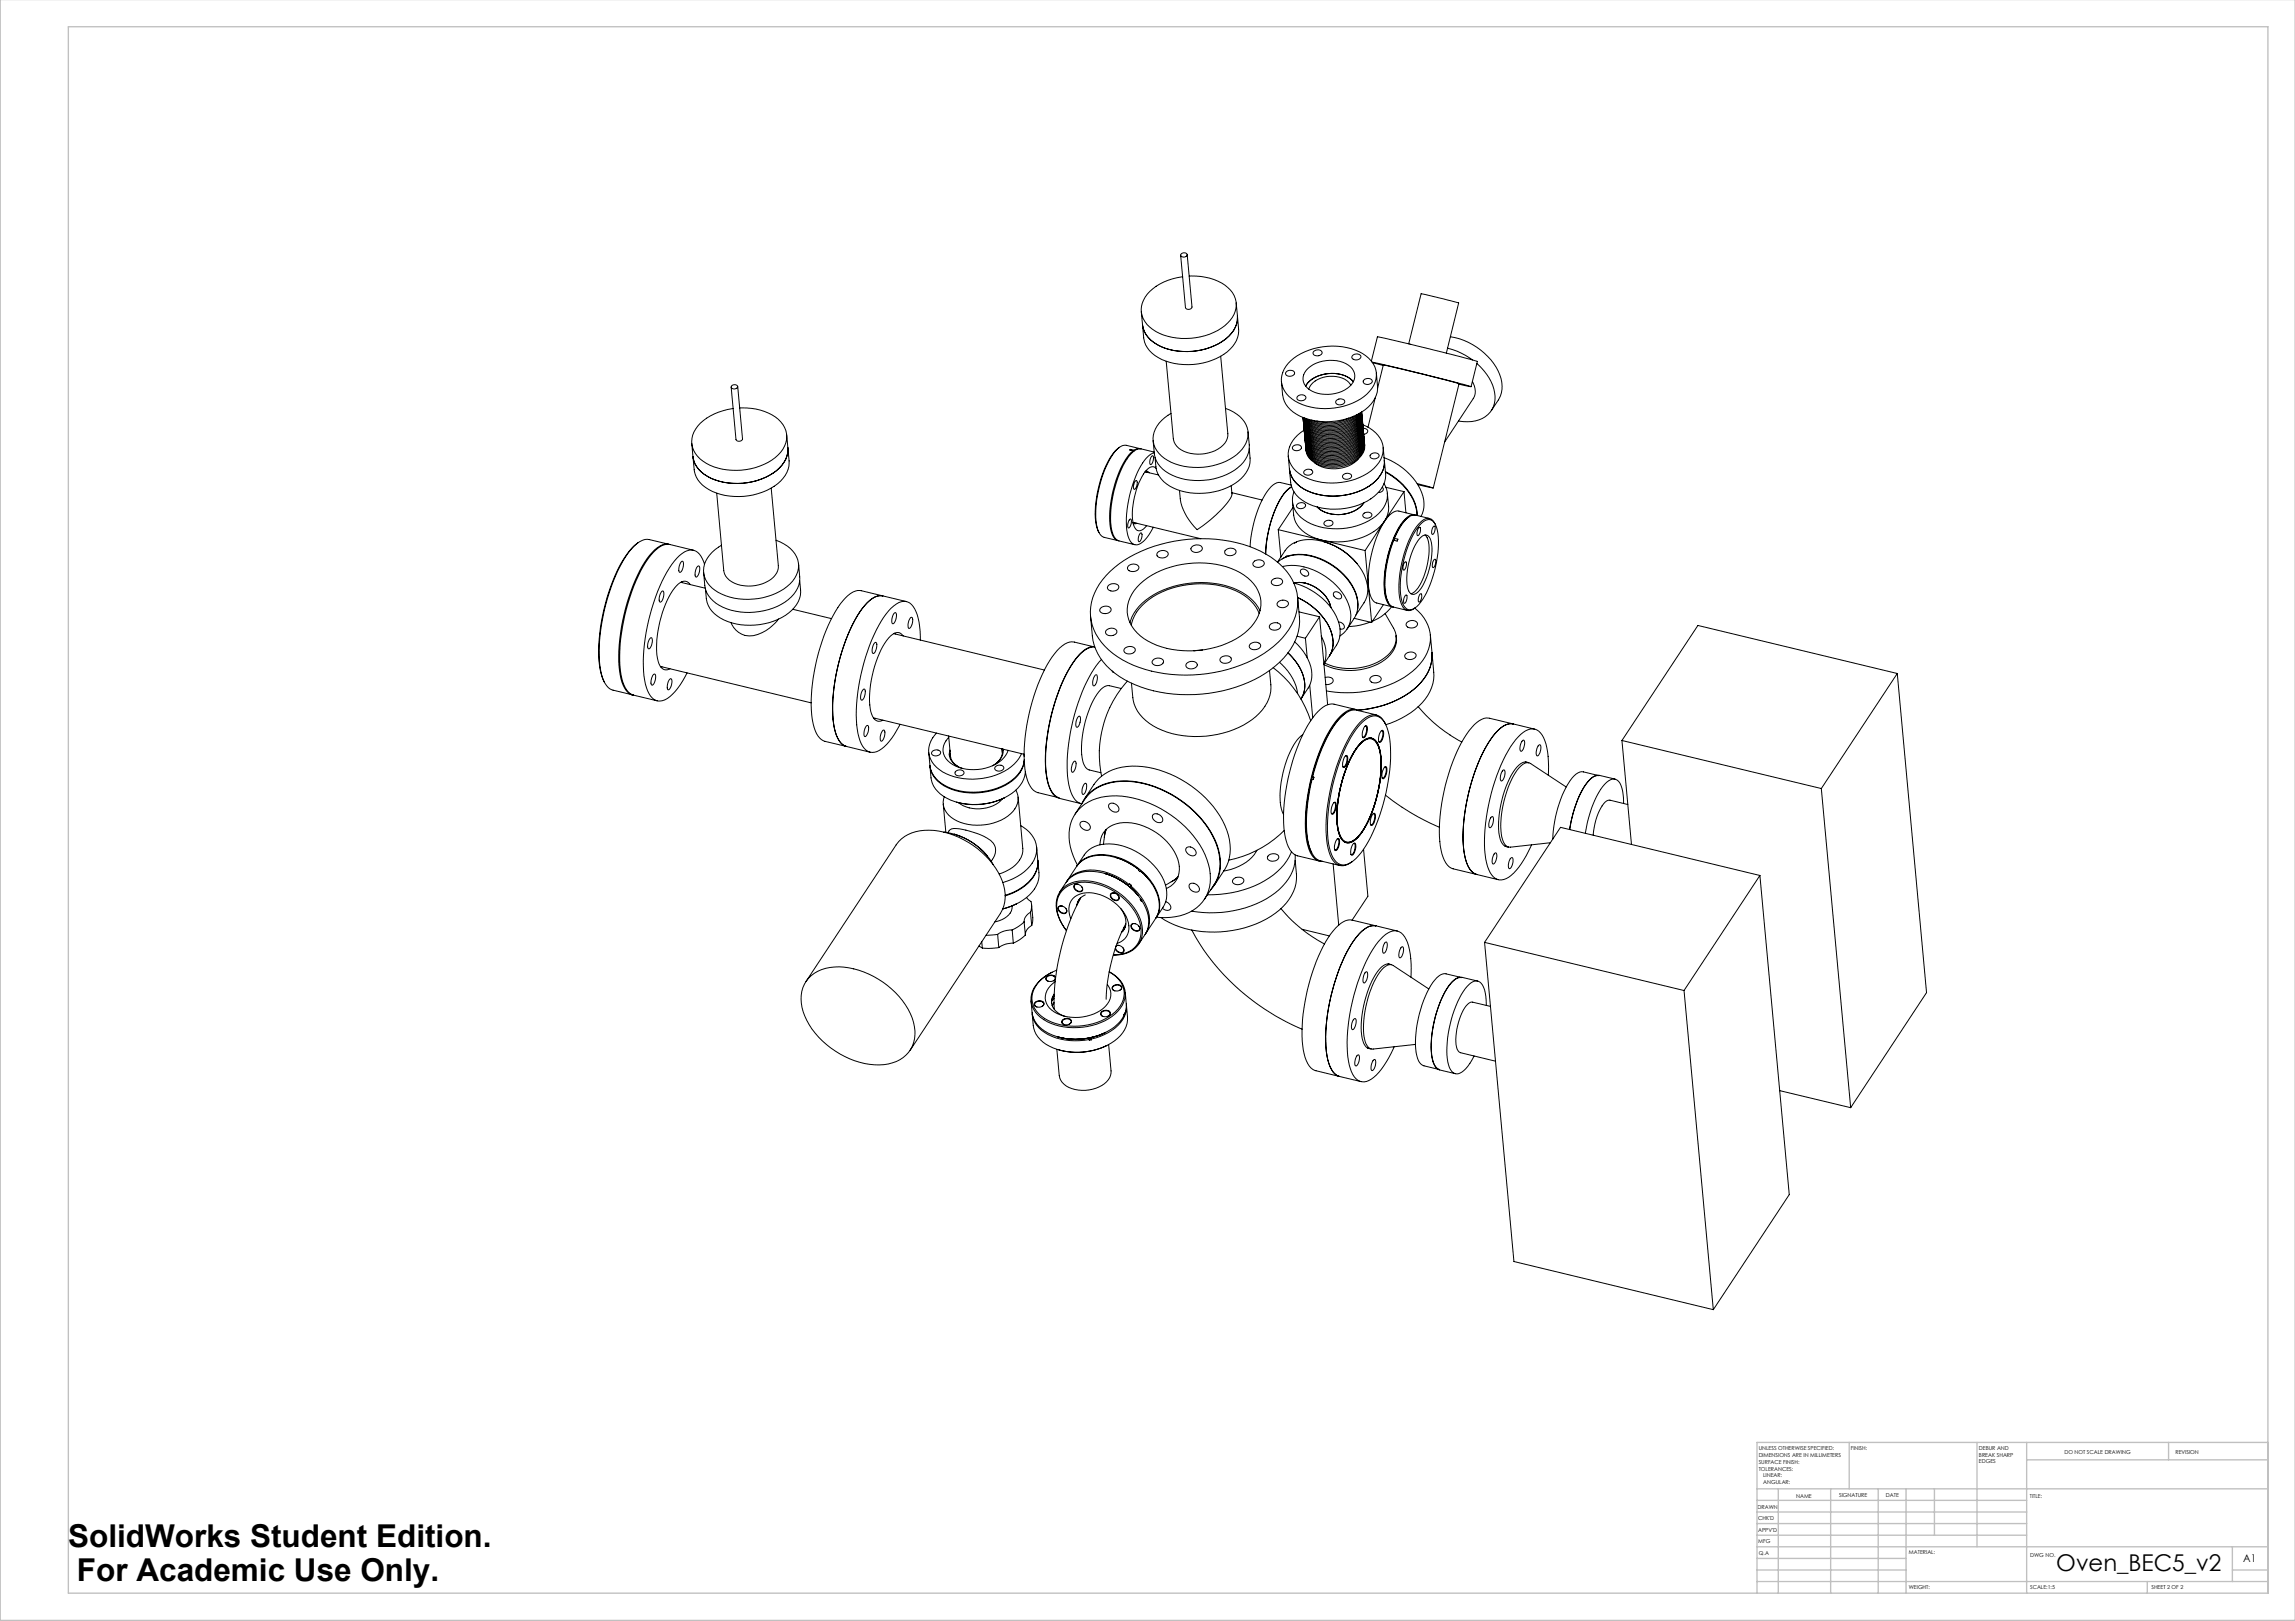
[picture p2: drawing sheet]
<svg xmlns="http://www.w3.org/2000/svg" width="841mm" height="594mm" viewBox="0 0 841 594" stroke-linecap="round" stroke-linejoin="round" font-family="sans-serif">
<defs><g id="words">
<g font-size="11.5">
<text x="25" y="566.9">SolidWorks Student Edition.</text>
<text x="28.2" y="579.5">For Academic Use Only.</text>
</g>
<text font-size="8.5" x="753.5" y="575.5">Oven_BEC5_v2</text>
<text font-size="3.9" x="822" y="572.4">A1</text>
<g font-size="2">
<text x="644.5" y="531.4">UNLESS OTHERWISE SPECIFIED:</text>
<text x="644.5" y="533.9">DIMENSIONS ARE IN MILLIMETERS</text>
<text x="678.2" y="531.4">FINISH:</text>
<text x="725.2" y="531.3">DEBUR AND</text>
<text x="725.2" y="533.8">BREAK SHARP</text>
<text x="756.5" y="532.8">DO NOT SCALE DRAWING</text>
<text x="797.2" y="533">REVISION</text>
<text x="644.5" y="536.4">SURFACE FINISH:</text>
<text x="644.5" y="538.9">TOLERANCES:</text>
<text x="725.2" y="536.3">EDGES</text>
<text x="646.1" y="541.4">LINEAR:</text>
<text x="646.1" y="543.9">ANGULAR:</text>
<text x="658.2" y="548.8">NAME</text>
<text x="673.9" y="548.7">SIGNATURE</text>
<text x="691.1" y="548.7">DATE</text>
<text x="743.8" y="549">TITLE:</text>
<text x="644.1" y="552.9">DRAWN</text>
<text x="644.3" y="557.1">CHK'D</text>
<text x="644.3" y="561.2">APPV'D</text>
<text x="644.3" y="565.6">MFG</text>
<text x="644.5" y="569.9">Q.A</text>
<text x="699.5" y="569.3">MATERIAL:</text>
<text x="744" y="570.4">DWG NO.</text>
<text x="699.5" y="582.3">WEIGHT:</text>
<text x="744" y="582.4">SCALE:1:5</text>
<text x="788.4" y="582.4">SHEET 2 OF 2</text>
</g>
</g></defs>
<g fill="none" stroke="#c0c0c0" stroke-width=".5">
<path d="M.1 0v593.8h841M25 9.8h806.1v574h-806.1zM677.7 528.6v17M724.5 528.6v38.2M742.7 528.6v55.2M742.7 534.9h88.4M794.7 528.6v6.3M831.1 528.6h-187.2v55.2M643.9 545.6h187.2M643.9 558.3h98.8M643.9 554.1h98.8M643.9 549.8h98.8"/>
<path d="M651.7 545.6v38.2M670.8 545.6v38.2M688.3 545.6v38.2M698.5 545.6v38.2M708.9 545.6v17M643.9 579.5h187.2M643.9 562.6h98.8M643.9 575.3h54.6M643.9 571.1h54.6M643.9 566.8h187.2M786.9 579.5v4.3M818.1 575.3h13"/>
<path d="M818.1 566.8v12.7"/>
</g>
<g fill="none" stroke="#000" stroke-width=".37">
<path d="M432.8 93.2a1.16 1.16 0 0 1 1.3-.6 1.16 1.16 0 0 1 .8 1.1l-1.1 .5a.85 .85 0 0 1-1-1zM435 93.3l1.8 19.2a1.31 1.31 0 0 1-1.1 .9 1.31 1.31 0 0 1-1.3-.7l-1.8-19.2M418.2 114.2l.5 4.8M435.8 101.2a18.4 18.4 0 0 1 15.9 6.1 8.4 8.4 0 0 1-1.8 11.1 23.7 23.7 0 0 1-27.6 2.3 8.5 8.5 0 0 1-.9-13.9 21.2 21.2 0 0 1 12-5.4M453 111l.5 4.8M453.5 115.8a11 11 0 0 1-6.8 10.1 24.7 24.7 0 0 1-22.7 .4 9.5 9.5 0 0 1-5.3-7.3M453.5 115.8a15.8 15.8 0 0 1 0 7.8 15.4 15.4 0 0 1-11 9 23.5 23.5 0 0 1-19.3-2.3 9.4 9.4 0 0 1-4.1-6.5l-.4-4.8M447.3 130.6l2.6 28.3a6 6 0 0 1-3.6 5.7 13.3 13.3 0 0 1-15-1l-1-1.6-.3-1.2-2.6-28.4M471.5 136.1a1.67 1.67 0 0 1 1.7-.5 1.67 1.67 0 0 1 1.2 1.4 1.87 1.87 0 0 1-3.3-.2zM473 132.2a23.8 23.8 0 0 1 27.6-1.8 8.5 8.5 0 0 1 .3 14 23.8 23.8 0 0 1-27.5 1.7 8.5 8.5 0 0 1-.4-13.9zM479.4 134.9a12.7 12.7 0 0 1 15.5-.5 4.8 4.8 0 0 1-1.2 7.9 12.8 12.8 0 0 1-14.7-.2 4.6 4.6 0 0 1 .4-7.2zM481.3 128.9a1.92 1.92 0 0 1 3.2 .3 1.87 1.87 0 0 1-1.5 1.2 1.87 1.87 0 0 1-1.8-.8z"/>
<path d="M495.6 130.3a1.86 1.86 0 0 1 3.1 .4 1.9 1.9 0 0 1-3.3 .3zM499.8 139.3a1.84 1.84 0 0 1 3.1 .5 1.89 1.89 0 0 1-3.4 .2zM502.5 132.4l2.3-9 27.3 6.5 9.3 2.6-2.3 9.2M502.8 132.7l18.6 4.3 17.7 4.7-4.5-.9M502.9 132.8l4 1.1M504.4 136.7a14.2 14.2 0 0 1-.1 8.1 16 16 0 0 1-11.4 8.8 23 23 0 0 1-19.1-2.7 9 9 0 0 1-3.8-6.2l-.4-4.8M516.2 126l4.6-18.4 7.7 1.8 6 1.6-4.5 18.4M530.4 127.6l5.1 1.8 4.1 2.5M531.5 123.4a23.6 23.6 0 0 1 18.6 15.3 9.8 9.8 0 0 1-1 7.8l-2.6 4M539.6 139.8a5.8 5.8 0 0 1 .3 6.3l-10.5 15.9M541.2 133.2a17.4 17.4 0 0 1 6.6 13.4 9.1 9.1 0 0 1-10 7.9l-3.3-.2M268.3 141.2l1.3-.2 .7 .4a1.2 1.2 0 0 1-1.1 1.1 1.2 1.2 0 0 1-1.3-.7z"/>
<path d="M270.3 141.6l1.8 19.2a1.31 1.31 0 0 1-1.1 .9 1.31 1.31 0 0 1-1.3-.7l-1.8-19.2M271 149.5a19.5 19.5 0 0 1 15.1 5.1 8.3 8.3 0 0 1-.9 12.1 23.7 23.7 0 0 1-27.6 2.3 8.5 8.5 0 0 1-1-13.9 21.5 21.5 0 0 1 12-5.4M288.3 159.3l.4 4.8M449.1 149.6a11 11 0 0 1 8.3 9.4 12.3 12.3 0 0 1-8.3 10.1 24 24 0 0 1-22.4-1.1 8.5 8.5 0 0 1-1-13.9l3.4-2.6M457.3 158.2a16.8 16.8 0 0 1 .1 7.9 15.6 15.6 0 0 1-11 8.9 22.7 22.7 0 0 1-20.4-3.1 8.6 8.6 0 0 1-3-5.6l-.4-4.8M475.6 145.2a1.73 1.73 0 0 1 2.9 .7 1.87 1.87 0 0 1-3.3-.1zM477.5 153a7.8 7.8 0 0 0 7.2 5.6 13.6 13.6 0 0 0 13.6-4.9l.4-.9 .3-1.8a6.5 6.5 0 0 1-3.9 6.3 14.6 14.6 0 0 1-15.8-.7 5.3 5.3 0 0 1-1.8-3.6zM479.2 140.3l-.8 1.2a11.8 11.8 0 0 1 13.1-4.3 8.3 8.3 0 0 1 4.4 2.7 12.3 12.3 0 0 0-15.9-.3zM489.8 146.7a1.81 1.81 0 0 1 3 .6 1.91 1.91 0 0 1-3.4 .1zM494.2 153.2a15.8 15.8 0 0 1-11.6 1.1M495 141.2a8.3 8.3 0 0 0-8.8-3.2 7.7 7.7 0 0 0-6.6 4.6M496 152.5a15.1 15.1 0 0 1-15.3 1.4"/>
<path d="M497.1 152a14.5 14.5 0 0 1-17.6 1.7M497.8 151.7a14.1 14.1 0 0 1-19 1.8M498.3 151.4a12.9 12.9 0 0 1-13.8 5.2l-2.5-.6a8 8 0 0 1-3.7-2.7M498.6 151.3a11.6 11.6 0 0 1-11.3 6 10.6 10.6 0 0 1-9.4-4.2M498.8 151.1a10 10 0 0 1-8.8 6.5 11.8 11.8 0 0 1-12.1-4l-.2-.5M498.9 151.1a8 8 0 0 1-6.2 6.3 13.4 13.4 0 0 1-14.2-2.5l-.9-1.9M499 151.2a7 7 0 0 1-5 7.1 14.2 14.2 0 0 1-14.6-1.2 5.5 5.5 0 0 1-1.9-3.9M499 151.9a6.4 6.4 0 0 1-3.8 6.3 14.6 14.6 0 0 1-15.8-.6 5.5 5.5 0 0 1-1.8-3.7M499.1 152.1a6.4 6.4 0 0 1-3.8 6.6 14.7 14.7 0 0 1-15.8-.7 5.2 5.2 0 0 1-1.9-3.9M499.1 152.9a6.6 6.6 0 0 1-3.8 6.3 14.6 14.6 0 0 1-15.8-.7 5.3 5.3 0 0 1-1.8-3.6M499.2 153.1a7 7 0 0 1-5 7.1 14.3 14.3 0 0 1-14.6-1.2 5.4 5.4 0 0 1-1.9-3.9M499.2 153.8a6.4 6.4 0 0 1-3.8 6.3 14.6 14.6 0 0 1-15.8-.6 5.5 5.5 0 0 1-1.9-3.7"/>
<path d="M499.3 154.1a6.3 6.3 0 0 1-3.9 6.5 14.6 14.6 0 0 1-15.8-.6 5.2 5.2 0 0 1-1.8-3.9M499.3 154.8a6.6 6.6 0 0 1-3.8 6.3 14.6 14.6 0 0 1-15.8-.7 5.3 5.3 0 0 1-1.9-3.6M499.4 155a7 7 0 0 1-5 7.2 14.4 14.4 0 0 1-14.7-1.3 5.5 5.5 0 0 1-1.9-3.9M499.4 155.7a6.8 6.8 0 0 1-4.9 6.9 14.3 14.3 0 0 1-14.7-1.2 5.3 5.3 0 0 1-1.9-3.7M499.4 155.6a10.2 10.2 0 0 1 7.5 9.4 12.7 12.7 0 0 1-8.7 10 23.7 23.7 0 0 1-22.3-1.6 8.5 8.5 0 0 1-.4-14l2.4-1.8M499.4 156a6.3 6.3 0 0 1-3.8 6.5 14.6 14.6 0 0 1-15.8-.6 5.2 5.2 0 0 1-1.9-3.9M499.5 156.7a6.6 6.6 0 0 1-3.8 6.3 14.6 14.6 0 0 1-15.9-.6 5.3 5.3 0 0 1-1.8-3.7M499.5 156.9a7 7 0 0 1-4.9 7.2 14.2 14.2 0 0 1-14.7-1.3 5.5 5.5 0 0 1-1.9-3.9M499.5 157h.5a1.09 1.09 0 0 1 1.2 1.1 1.09 1.09 0 0 1-1.3 1l-.2 .1M499.6 157.6a6.4 6.4 0 0 1-3.9 6.4 14.6 14.6 0 0 1-15.7-.7 5.5 5.5 0 0 1-1.9-3.7M499.6 157.9a6.9 6.9 0 0 1-4.9 7.1 14.3 14.3 0 0 1-14.7-1.2 5.2 5.2 0 0 1-1.9-3.9M499.7 158.6a6.6 6.6 0 0 1-3.9 6.3 14.6 14.6 0 0 1-15.8-.6 5.3 5.3 0 0 1-1.8-3.7"/>
<path d="M499.7 158.8a6.9 6.9 0 0 1-5 7.2 14.3 14.3 0 0 1-14.6-1.2 5.4 5.4 0 0 1-1.9-4M499.7 159.6a6.4 6.4 0 0 1-3.8 6.3 14.6 14.6 0 0 1-15.8-.7 5.5 5.5 0 0 1-1.8-3.6M499.8 159.8a6.3 6.3 0 0 1-3.8 6.6 14.6 14.6 0 0 1-15.8-.7 5.2 5.2 0 0 1-1.9-3.9M503.9 145.8l-2.6 10.8M504.8 142.2l2.1-8.4 13.6 3.1 14.2 3.7-9.5 38.2M253.5 162.5l.4 4.8M282.6 178.9l2.6 28.3a6.4 6.4 0 0 1-4.7 6.3 13 13 0 0 1-13.9-1.6l-1.1-1.5-.3-1.3-2.6-28.4M288.7 164.1a11.1 11.1 0 0 1-6.8 10.1 24.2 24.2 0 0 1-23.8-.4 9.4 9.4 0 0 1-4.2-6.5M288.7 164.1a16.8 16.8 0 0 1 .1 7.8 15.4 15.4 0 0 1-11.1 9 22.7 22.7 0 0 1-20.3-3.1 8.6 8.6 0 0 1-3-5.7l-.5-4.8M410.2 163.9a19.3 19.3 0 0 0-6.2 10 38.3 38.3 0 0 0-2.3 18.6l1 2.6M414.3 164.7l-.4 .2 1.3 .3M414.3 164.7l1.2 .3"/>
<path d="M414.3 164.7v.3M415.2 165.2a27.1 27.1 0 0 0-7.2 14 31.1 31.1 0 0 0-.5 16.4 3.5 3.5 0 0 0 2.4 2.5M415.2 165.2l.2 .2M415.5 165l.2 .2M416.1 176.2l.2-.1a2.42 2.42 0 0 1-.7 3.2 2.82 2.82 0 0 1 .5-3.1zM417.9 164.4l-5.2-1.2a5.5 5.5 0 0 0-4.9 3.4 41.7 41.7 0 0 0-6 25.6l.5 2.1a3.8 3.8 0 0 0 2.3 2.6l5.1 1.2M418 164.5a2.8 2.8 0 0 0-2.5 .5M419.6 172.9l4.9 1.2M419.7 172.9l.5 .1M419.8 172.6l.6 .1 .7 .5M420.1 172.6l.7 .6M422.1 167.1l.2-.1a2.44 2.44 0 0 1-.4 3.2h-.3a2.76 2.76 0 0 1 .5-3.1z"/>
<path d="M422.9 165.7l-5.1-1.2a5.4 5.4 0 0 0-4.1 2.7 40.8 40.8 0 0 0-6.4 26.8l.6 2a3.5 3.5 0 0 0 2.2 2.2l5.8 1.4M423 165.9a10.8 10.8 0 0 0-5.7 6.2 42.7 42.7 0 0 0-4.2 23.2l.6 2a2.92 2.92 0 0 0 2.3 2.3 2.92 2.92 0 0 0 3-1.2l2.1-2.5 1.5-2.7M423.7 171.7l-.2-.3a2.25 2.25 0 0 0-3.2 .7 27.2 27.2 0 0 0-5 20.1l.3 .7a2.11 2.11 0 0 0 1.8 1.6 2.11 2.11 0 0 0 2.2-1.1l.6-.8M451.2 178l.2 3a13.9 13.9 0 0 1-4.7 6.6l-3 2.8-5 3.7a20.1 20.1 0 0 1-6.5-14.4M457.8 164.4a10.6 10.6 0 0 1-2 9.9 23.2 23.2 0 0 1-22.8 5.6 12.7 12.7 0 0 1-9.2-7.5l-.5-4.8M472.1 167.1l.4 4.8M473.1 177.8l-3.8-1a5.3 5.3 0 0 0-4.9 3.3 42.6 42.6 0 0 0-6.3 20.2M473.3 178.4a19.1 19.1 0 0 0-6.8 10.4 46.1 46.1 0 0 0-2.7 14.1M473.3 178.5a14.7 14.7 0 0 0-5.9 8 47.1 47.1 0 0 0-3.6 16.5M474 163.4a1.67 1.67 0 0 1 1.7-.5 1.67 1.67 0 0 1 1.2 1.3 1.87 1.87 0 0 1-3.3-.1zM478.1 172.4a1.73 1.73 0 0 1 2.9 .7 1.87 1.87 0 0 1-3.3 0zM492.3 173.9a1.81 1.81 0 0 1 3 .7 1.91 1.91 0 0 1-3.4 .1z"/>
<path d="M497.9 168a12.6 12.6 0 0 1-16.2 1.5M499.9 160.5a7.6 7.6 0 0 1-6.2 7.4 13.3 13.3 0 0 1-14.2-2.5l-.9-1.6-.2-1.3M499.9 160.8a7 7 0 0 1-5 7.1 14.4 14.4 0 0 1-14.6-1.2 5.5 5.5 0 0 1-1.9-3.9M499.9 161.5a6.8 6.8 0 0 1-4.9 6.9 14.4 14.4 0 0 1-14.7-1.2 5.5 5.5 0 0 1-1.9-3.7M500 161.7a6.3 6.3 0 0 1-3.9 6.6 14.6 14.6 0 0 1-15.8-.7 5.2 5.2 0 0 1-1.8-3.9M500 162.4a6.6 6.6 0 0 1-3.8 6.4 14.6 14.6 0 0 1-15.8-.7 5.3 5.3 0 0 1-1.9-3.7M500.1 162.7a7 7 0 0 1-5 7.1 14.2 14.2 0 0 1-14.7-1.2 5.5 5.5 0 0 1-1.9-3.9M502.3 166.5a1.84 1.84 0 0 1 3.1 .5 1.89 1.89 0 0 1-3.4 .2zM506.5 178.6a1.23 1.23 0 0 1 0 1.5 1.23 1.23 0 0 1-1.4 .4M506.9 164l.4 4.8M507.1 167.7a22.3 22.3 0 0 1 14.6 15.5 9.4 9.4 0 0 1-1 6M507.2 177.2a8.4 8.4 0 0 1-1.9 10.9 23.7 23.7 0 0 1-27.5 2.3 8.2 8.2 0 0 1-3.6-10.1"/>
<path d="M507.3 168.8a11.3 11.3 0 0 1-7.2 10.3 24 24 0 0 1-23.8-.9 9 9 0 0 1-3.8-6.3M507.3 168.8a11.1 11.1 0 0 1-6.8 10.1 24.2 24.2 0 0 1-23.9-.4 9.5 9.5 0 0 1-4.1-6.6M507.3 168.8a15.5 15.5 0 0 1 .1 7.8 15.6 15.6 0 0 1-11 9 23.5 23.5 0 0 1-19.3-2.4 9.1 9.1 0 0 1-4.1-6.5l-.5-4.8M507.7 173a21.2 21.2 0 0 1 11.4 14.1l.2 1.8M507.7 172.8a21.2 21.2 0 0 1 11.6 14.4l.1 1.7M507.9 178.6l6.6 1.6M519.3 177.2l5.9 1.6-5.6-1.2M233.9 198.9a30 30 0 0 0-9.4 14.1 66.1 66.1 0 0 0-4.6 32l.6 2.7 1 2.3M245.1 199.5l-7.2-1.8a7.9 7.9 0 0 0-7 4 66.3 66.3 0 0 0-11.2 32.7 30.2 30.2 0 0 0 2 16 4.7 4.7 0 0 0 2.9 2.5l7.2 1.7M245.1 199.5a7.9 7.9 0 0 0-7 4 62.9 62.9 0 0 0-10.7 28.5 39 39 0 0 0 1 19.2 5.9 5.9 0 0 0 3.1 3.4M245.1 199.5h.1M284.4 198a11.1 11.1 0 0 1 8.3 9.3 12.2 12.2 0 0 1-8.3 10.1 24 24 0 0 1-22.4-1.1 8.5 8.5 0 0 1-1.1-13.9l3.5-2.6"/>
<path d="M414 190.3l.3-.1a2.52 2.52 0 0 1-.8 3.3 3.1 3.1 0 0 1 .5-3.2zM415.1 191.4l24.9 6M415.2 191.4l.5 .2M415.2 191.7l.5 .2 1-.1M416.3 191.7l-.8 .2M417.9 195.4l.2-.1a2.42 2.42 0 0 1-.7 3.2 2.82 2.82 0 0 1 .5-3.1zM451.4 180.5l11.1 2.7M468.4 194.1l31.8 7.6M468.4 194.1l1 10M473.8 185.9l-5.4 8.2M474.6 198.7a8.7 8.7 0 0 0-3.7 3.1l-2.8 4.2M474.6 198.7l-.2 .3a13.3 13.3 0 0 1 11.2-.4 23 23 0 0 1 15.2 14.7 9.1 9.1 0 0 1-.9 7.6l-3 4.4"/>
<path d="M474.6 198.7l.3 .1M475.4 184.7a1.78 1.78 0 0 1 3 .6 1.9 1.9 0 0 1-3.3 .1zM485.1 198.5a24.1 24.1 0 0 1 12.2 8M485.4 191.2a1.87 1.87 0 0 1 3.1 .5 1.92 1.92 0 0 1-3.4 .3zM499.6 188.3a1.91 1.91 0 0 1 3.1 .4 1.76 1.76 0 0 1-1.6 1.2 1.76 1.76 0 0 1-1.7-1.2zM499.8 184.2a12.2 12.2 0 0 1-17.1 1.6M508.4 180.7a15.4 15.4 0 0 1 .1 7.9 15.2 15.2 0 0 1-11 8.9 23.3 23.3 0 0 1-19.3-2.3 9.4 9.4 0 0 1-4.1-6.5l-.5-4.8M510.7 198a37.5 37.5 0 0 0-2.5 21.6l.4 .9a3.1 3.1 0 0 0 2 2l5.1 1.2M510.7 198a38.2 38.2 0 0 0-3.3 13.3 16.8 16.8 0 0 0 1.3 9.4M510.8 197.4l.3 .6M510.9 197.7l-.1 .3M511 197.3l1.3 .3-.3 .7-1.3-.3"/>
<path d="M511 197.3l-.2 .1M514.5 180.2l-14.3 21.5M514.5 180.2l.7 7.7M516.3 189.5a15.2 15.2 0 0 0-5.5 7.9M518.4 188.7l-5.8-1.4a5.2 5.2 0 0 0-4.8 3.1 40.8 40.8 0 0 0-5.9 26.7l.6 1.9a3.1 3.1 0 0 0 2 2l5.8 1.4M518.6 188.7h-.2a4.4 4.4 0 0 0-4.1 2.2 39.9 39.9 0 0 0-6.7 27.6l.3 1.1a3.5 3.5 0 0 0 2.6 2.8M519.9 193.5l.4-.3a2.54 2.54 0 0 1-.8 3.1l-.2-1zM520.7 191.9a3.2 3.2 0 0 1 4.5-.8 12.2 12.2 0 0 1 1.9 8.5 41.4 41.4 0 0 1-6.5 21.1l-1.4 1.6a2.89 2.89 0 0 1-3 1.1 2.89 2.89 0 0 1-2.2-2.3 32.6 32.6 0 0 1 1.4-19.2 25.7 25.7 0 0 1 5.3-10zM520.7 196.8a1.99 1.99 0 0 1 2.3-.7 1.99 1.99 0 0 1 1.3 1.9 24.8 24.8 0 0 1-4.8 19 1.99 1.99 0 0 1-2.2 .7 1.99 1.99 0 0 1-1.4-1.9 24.4 24.4 0 0 1 4.8-19zM522.2 196a7 7 0 0 1 1.5 5.9 25.2 25.2 0 0 1-5.2 14.9l-1.5 .8M523.8 190l-5.1-1.2a4.7 4.7 0 0 0-4.2 2.3l-1.5 2.1-2 4.1M525.5 192.8h.2a2.54 2.54 0 0 1-.8 3 2.81 2.81 0 0 1 .6-3z"/>
<path d="M526 192.2a3 3 0 0 0-2.5-2.3 3 3 0 0 0-3 1.5 34.2 34.2 0 0 0-7.5 18.2 20.3 20.3 0 0 0 1.1 12.9 2.77 2.77 0 0 0 4.5 .2M242.5 216.8l.5-.2a3.6 3.6 0 0 1-1 4.1 1.98 1.98 0 0 1-.2-2.5zM249.5 213.4l8.9 2.1M249.7 205.9l.4-.2a3.5 3.5 0 0 1-.9 4.1 3.2 3.2 0 0 1 .5-3.9zM249.8 213.2l.2 .3M252.9 214.2a2.62 2.62 0 0 0-4.3-.2 29.8 29.8 0 0 0-7.2 15.5 24.6 24.6 0 0 0 .5 14.6 2.46 2.46 0 0 0 3.6 1M254.1 201.6l-8.6-2.1a6.4 6.4 0 0 0-6.1 2.9 53.6 53.6 0 0 0-10.4 22.8 53.4 53.4 0 0 0-.8 24.7l.5 1.2a5.5 5.5 0 0 0 3.5 3.6l8.6 2.1M255.6 207.6l.5-.2a3.5 3.5 0 0 1-1 4.1 3.3 3.3 0 0 1 .5-3.9zM258.2 206.8a6 6 0 0 0-4.8-5.3 10.2 10.2 0 0 0-7.2 5.3 69.5 69.5 0 0 0-10.2 40.8 12.1 12.1 0 0 0 3.7 8.7 5.4 5.4 0 0 0 6.7-1.9l2.8-3.4 2.6-4.4M292.6 206.6a16.9 16.9 0 0 1 .1 7.8 16.1 16.1 0 0 1-12.7 9.4 21.9 21.9 0 0 1-18.7-3.6 8.3 8.3 0 0 1-3-5.6l-.5-4.8M293.1 212.8a10.3 10.3 0 0 1-2 9.8 23.1 23.1 0 0 1-22.8 5.7 11.5 11.5 0 0 1-9.5-8.9l-.3-3.5M406.2 214.5a2.46 2.46 0 0 1 3.8 .5 2.24 2.24 0 0 1-2 1.6 2.24 2.24 0 0 1-2.2-1.3z"/>
<path d="M406.8 209.4a50.8 50.8 0 0 1 36.4-12 41.6 41.6 0 0 1 25.7 9.2 17.8 17.8 0 0 1 2.2 25.7 43.9 43.9 0 0 1-28.8 14.6 49.2 49.2 0 0 1-32.8-6.2 20.1 20.1 0 0 1-9.9-16.6 21.1 21.1 0 0 1 7.2-14.7zM413.7 207.2a2.36 2.36 0 0 1 3.7 .8 2.4 2.4 0 0 1-4.2 .4zM417.8 213.9a34.1 34.1 0 0 1 31.7-6.2 17.4 17.4 0 0 1 12 10 12.5 12.5 0 0 1-4.2 13.2 34.1 34.1 0 0 1-31.6 6.2 16.7 16.7 0 0 1-12.4-11.3 12.6 12.6 0 0 1 4.5-11.9zM424.2 202.5a2.55 2.55 0 0 1 3.9 .2 2.23 2.23 0 0 1-3.7 1.3 1.01 1.01 0 0 1-.2-1.5zM436.8 200.3a2.44 2.44 0 0 1 3.8 .5 2.24 2.24 0 0 1-2 1.6 2.24 2.24 0 0 1-2.2-1.3zM448.9 201.8a2.43 2.43 0 0 1 4.1 .3 2.35 2.35 0 0 1-4.2 .5zM459.7 205.6a2.24 2.24 0 0 1 3.6 .9 2.36 2.36 0 0 1-4.2 .3zM466.2 212.5a2.45 2.45 0 0 1 3.8 .4 2.26 2.26 0 0 1-3.8 1.2 1 1 0 0 1 0-1.6zM468.2 206a13.1 13.1 0 0 1 12.2-2.2 23.3 23.3 0 0 1 16.8 15 9.4 9.4 0 0 1-1 7.8l-2.6 3.9M469.9 207.6a22.2 22.2 0 0 1 21 8.3 13.6 13.6 0 0 1 3.5 13.2 8.3 8.3 0 0 1-3.4 3.9M471 204.2l-1.2 .6M471 204.2h.1"/>
<path d="M471.1 203.9l.6-.2-.2 .2M471.1 203.9l-.1 .3M471.1 203.9l.2 .2M471.5 203.9a20.4 20.4 0 0 1 19.7 5.4 16.5 16.5 0 0 1 6.3 13.8M471.5 203.9l.1 .2M475.5 219a22.8 22.8 0 0 1 12.6 13.5 9.4 9.4 0 0 1-.9 7.8M475.5 218.9l.7 7.2a21.1 21.1 0 0 1-8.8 17.9 52.8 52.8 0 0 1-39.8 10.1 36 36 0 0 1-23.3-11.5 18.1 18.1 0 0 1-4-9.5l-.7-7.2M476.8 208.7a1.86 1.86 0 0 1 2 .3 1.86 1.86 0 0 1 .6 1.8 1.87 1.87 0 0 1-2 0 1.87 1.87 0 0 1-.8-1.8zM488.9 217a1.84 1.84 0 0 1 2 .3 1.84 1.84 0 0 1 .5 1.9 1.72 1.72 0 0 1-2.1-.2 1.72 1.72 0 0 1-.4-2zM500.2 201.7l2.4 26.4M514.7 206.1l.5-.3a2.54 2.54 0 0 1-.9 3.1l-.2-.5 .1-1zM514.9 218.2l.5-.2a2.54 2.54 0 0 1-.8 3.1l-.2-1.5z"/>
<path d="M520.3 217.8l.5-.2a2.54 2.54 0 0 1-.8 3l-.3-.9zM525.5 205.1l.4-.2a2.59 2.59 0 0 1-.8 3.1l-.2-1zM238.2 233.9l.5-.2a3.6 3.6 0 0 1-.9 4.1 3.1 3.1 0 0 1 .4-3.9zM285.3 226.8a14.9 14.9 0 0 1-10.7 6.2 7.4 7.4 0 0 1-6.7-4.9M290.5 223.3l14.2 3.4M317.7 221a55 55 0 0 0-11 24.7 50.7 50.7 0 0 0-.6 22.7l1 2.3a5.3 5.3 0 0 0 3.1 2.8 6.5 6.5 0 0 1-4.1-5.4 56.5 56.5 0 0 1 1.8-27.3 47.8 47.8 0 0 1 10-20 6.3 6.3 0 0 1 5.6-2.4 6.3 6.3 0 0 0-5.8 2.6zM320.4 235.8l.5-.4a3.2 3.2 0 0 1-.5 3.9l-.5 .2a3.7 3.7 0 0 1 .5-3.7zM327.5 232.2l55.2 13.3M327.6 224.9l.4-.4a3.2 3.2 0 0 1-.4 3.9l-.5 .2a3.8 3.8 0 0 1 .5-3.7zM327.9 232l.2 .3M331 233a2.73 2.73 0 0 0-4.7 .1 35 35 0 0 0-7.5 19.3 18 18 0 0 0 1.4 10.8 2.33 2.33 0 0 0 3.3 .7M332.2 220.4l-16.6-3.9a7.3 7.3 0 0 0-6.7 3.6 63.1 63.1 0 0 0-11.2 30.2 36 36 0 0 0 1.5 18.5 5.5 5.5 0 0 0 3.1 2.9l7.9 1.8"/>
<path d="M333.8 226.3l.2-.1a3.1 3.1 0 0 1-.4 3.9l-.5 .2a3.6 3.6 0 0 1 .7-4zM337.3 234.6a19.5 19.5 0 0 0-3.3-13.1 4.5 4.5 0 0 0-6.5 .5 37.1 37.1 0 0 0-9.6 16.6 64.5 64.5 0 0 0-3.5 30.2l.7 2.6a4.9 4.9 0 0 0 6.2 4 20.6 20.6 0 0 0 8.5-10M400.4 236.9l-6.7-1.6a6.7 6.7 0 0 0-6.3 3.1 59.3 59.3 0 0 0-11.2 27.5 46.2 46.2 0 0 0 .3 20.1l.5 1.1a5.2 5.2 0 0 0 3.4 3.4l6.7 1.6M401.1 236.9a8 8 0 0 0-6.3 3.8 60.6 60.6 0 0 0-10.9 27.9 43 43 0 0 0 .5 19.6l.5 1.1a5.1 5.1 0 0 0 3.3 3.3l8 1.9M401.2 237.1a8.4 8.4 0 0 0-6.9 4.3 67.5 67.5 0 0 0-11 32.8 28.9 28.9 0 0 0 2.1 15.8 4.6 4.6 0 0 0 2.8 2.4M403.3 222.9a2.48 2.48 0 0 1 3.8 .2 2.23 2.23 0 0 1-3.7 1.3 .96 .96 0 0 1-.1-1.5zM405.3 231.1a2.38 2.38 0 0 1 4 .4 2.36 2.36 0 0 1-4.2 .4zM412.3 237.5a2.42 2.42 0 0 1 3.7 .5 2.35 2.35 0 0 1-4.1 .7l-.1-.4zM440.7 238.2l-3.3 .3M458.1 236a2.49 2.49 0 0 1 3.9 .4 2.31 2.31 0 0 1-3.8 1.2 1 1 0 0 1-.1-1.6zM461.4 224.8a17.2 17.2 0 0 0-12-9.6 33.7 33.7 0 0 0-29.7 5.6 14.4 14.4 0 0 0-5.2 8.3M461.8 223.8a18 18 0 0 0-11.7-8.9 35 35 0 0 0-30.3 5.1 16.1 16.1 0 0 0-5.7 8.2"/>
<path d="M465.4 229a2.6 2.6 0 0 1 3.9 .1 2.19 2.19 0 0 1-1.4 1.8 2.19 2.19 0 0 1-2.3-.4 1.02 1.02 0 0 1-.2-1.5zM468.5 220.5a2.37 2.37 0 0 1 3.7 .6 2.35 2.35 0 0 1-1.9 1.6 2.35 2.35 0 0 1-2.3-1v-.4zM472 239.2a16 16 0 0 1 5.9 14.3l-1.2 2.6a10.7 10.7 0 0 0-.3-11.3l-1.8-2.7zM474.5 235.2a16.7 16.7 0 0 1 6.2 13.1l-.2 1.2a17.9 17.9 0 0 1-3.7 6.5M475.3 233.1l3.1 .8M476 224.2l7.6 1.8M478.4 233.9l.6 7.1M483.6 226l-5.2 7.9M483.6 226l2.9 32.2M484.2 233.1a11.6 11.6 0 0 1 .9 10.2M487.7 222.6a12.3 12.3 0 0 0-13.6-8.9 23.3 23.3 0 0 1 16.6 14.9 9.8 9.8 0 0 1-.9 7.8l-4.7 7M490.5 227.9a1.75 1.75 0 0 1 1.9 2.4l-1.3 .2"/>
<path d="M496.3 226.6l6.3 1.5M502.1 228l-3.5 1.1-4.4 .5M506.9 221.6l-4.3 6.5M507.6 224.9l3.1 5.3a7.8 7.8 0 0 1-2.3 10 22.1 22.1 0 0 1-23 2.8M509.9 222.3l-1.4 1.7a16.4 16.4 0 0 1-5.5 3.6M511.6 232.8a9.4 9.4 0 0 1-5.4 9.9 22.5 22.5 0 0 1-21.1 .8M511.6 233.1l.2 1.6M514.9 239.8a2.65 2.65 0 0 1 4 0 2.16 2.16 0 0 1-1.3 1.9 2.16 2.16 0 0 1-2.3-.4 1.03 1.03 0 0 1-.4-1.5zM515.4 228.3a2.41 2.41 0 0 1 4.1 .3 2.4 2.4 0 0 1-4.2 .5zM518.4 222.8a13.5 13.5 0 0 1 1.8 20.6 35.9 35.9 0 0 1-26.6 10.5l-7.5-.7M524.2 232.6l.6 6.6M524.8 239.2l.6 7.1a16.1 16.1 0 0 1-7 13.8l-5 3.2-5.6 2.3"/>
<path d="M231.4 254.5h-.3l.4 .1M231.4 254.5h.1M231.4 254.5l.4 .1M231.6 254.5l-.1 .1M231.8 254.6h.1M231.8 254.6l.2 .1M239.5 247.2l.4-.2a3.5 3.5 0 0 1-.9 4.1 3.3 3.3 0 0 1 .5-3.9zM242 244.2l55.3 13.4M242.6 244.4l-.3 .1M245.4 248.9l.5-.2a3.5 3.5 0 0 1-1 4.1 3.2 3.2 0 0 1 .5-3.9zM316.4 252.6l.3-.1a3.3 3.3 0 0 1-.5 3.9l-.5 .2a3.6 3.6 0 0 1 .7-4zM401.5 247.3h.2a3.5 3.5 0 0 1-.8 4h-.2a3.8 3.8 0 0 1 .8-4z"/>
<path d="M403.6 241.7a54.2 54.2 0 0 0-10.9 24.4 49 49 0 0 0-.3 24.1l.5 1.1a4.9 4.9 0 0 0 3.5 3.2M407.6 245.9l.5 .4M410.9 252.3l-4.3-1a4.3 4.3 0 0 0-4 2.2 36.9 36.9 0 0 0-5.8 25.3l.3 1a3.5 3.5 0 0 0 2 2.3l4.3 1.1M413.1 249.6a40.3 40.3 0 0 0-9.5 34.8M422.5 241.9a2.5 2.5 0 0 1 3.9 .3 2.24 2.24 0 0 1-2 1.7 2.24 2.24 0 0 1-2.2-1.2zM434.8 243.2a2.4 2.4 0 0 1 3.9 .5 2.38 2.38 0 0 1-4.1 .3zM447.5 240.9a2.38 2.38 0 0 1 3.7 .6 2.4 2.4 0 0 1-4.1 .6zM465.2 245.7a19.2 19.2 0 0 1-.3 10.4 21.5 21.5 0 0 1-12.8 11.3 35.6 35.6 0 0 1-29.5-1.4 14.2 14.2 0 0 1-7.5-10.4l-.5-5.2M466.6 244.7a40.2 40.2 0 0 1 13.7 19.4M468.9 242.7a18.7 18.7 0 0 1 6.6 11.5M480 251.1l1 11.9M485.6 248.3a1.84 1.84 0 0 1 2.9 1.5l-1.2 .9-1.5 .1"/>
<path d="M496.9 260l-8-2a6.4 6.4 0 0 0-5.9 2.7 54.4 54.4 0 0 0-11 24.5 51.3 51.3 0 0 0-.7 22.8 6.8 6.8 0 0 0 4.2 5.6l7.9 1.9M502.5 248a2.36 2.36 0 0 1 3.7 .8 2.4 2.4 0 0 1-4.2 .4zM519.7 258.9a52.4 52.4 0 0 0 16 13M695.3 246.8l-27.9 42.2M695.3 246.8l10.7 116.9-27.8 42.2M695.3 246.8l-73.1-17.6-27.8 42.1M310.2 273.5l8.7 2.2M317.4 266.2l.5-.4a3.2 3.2 0 0 1-.5 3.9l-.5 .2a3.9 3.9 0 0 1 .5-3.7zM320.1 263.1l55.1 13.3 .1 .8M320.6 263.2l-.3 .2M323.6 267.6l.2-.1a3.1 3.1 0 0 1-.9 4.1 3.6 3.6 0 0 1 .7-4zM340.3 275.7l.5 4.8a10.7 10.7 0 0 0 7.9 8.5 24.3 24.3 0 0 0 23.4-4.2 9.9 9.9 0 0 0 3.2-6.3"/>
<path d="M341.7 275.3a1.72 1.72 0 0 1 3 .7 1.87 1.87 0 0 1-3.4 0zM343.2 268.6a8.3 8.3 0 0 0 1.1 13.5 23.6 23.6 0 0 0 27.3-2.1l1.8-2.1 .9-1.8M347.6 269.7l.8 8M347.7 270.2a5.9 5.9 0 0 0 1.4 10 16.4 16.4 0 0 0 18.8-2.5l1.5-2.8M348.1 274.9a5.5 5.5 0 0 0 4.6 6.7M348.1 275.2l-.2 1.6M348.2 276.2v.5a5.3 5.3 0 0 0 2.9 4.2M348.3 277.1v.3M367.3 275.3v.3M367.3 275.9l-.1-1.5a5.1 5.1 0 0 1-2 5.2M367.5 274.5l.1 .5M367.6 274.5a6.1 6.1 0 0 1-3.9 6.1"/>
<path d="M375.3 278.9a12.4 12.4 0 0 1-8.3 9.6 23.6 23.6 0 0 1-22.2-1.3 8.9 8.9 0 0 1-4-6.5M393.4 279.3l.5-.4a3.1 3.1 0 0 1-1 4.1 3.6 3.6 0 0 1 .5-3.7zM395.2 262.6l.4-.1a3.6 3.6 0 0 1-.9 4 3.2 3.2 0 0 1 .5-3.9zM477.4 269.2a20.4 20.4 0 0 0-6.4 10.9 30.8 30.8 0 0 0-1.2 17.2l.6 1.1M493 261.4a26 26 0 0 0-8 11.1l-2.3 5.8-1.9 6.4M493 277h.2a3.1 3.1 0 0 1-1 4l-.1-.1M493.1 277l.5-.1a4 4 0 0 1-1.1 4.4l-.2-.1a4.1 4.1 0 0 1 .8-4.2zM497.6 260.2a34.1 34.1 0 0 0 24-11.2 14 14 0 0 0 3.2-9.8 15.8 15.8 0 0 1-6.6 13.3 36.9 36.9 0 0 1-20.6 7.7zM497.9 260.4a4.9 4.9 0 0 0-6 1.4 43.2 43.2 0 0 0-10.2 18.9 62.8 62.8 0 0 0-2.8 27.9l.4 1.4a6.4 6.4 0 0 0 4.8 5.6h.5M498.5 272.7l.8-.8a3.2 3.2 0 0 1 5.5 1 27.9 27.9 0 0 1 .3 16.2 39.1 39.1 0 0 1-7.5 17.6 3.6 3.6 0 0 1-5.5 1.1 13.3 13.3 0 0 1-2.1-8.9 46.6 46.6 0 0 1 7.7-25.4zM498.5 272.4l.8-.7a3.4 3.4 0 0 1 3.6-1.1 3.4 3.4 0 0 1 2.4 3 40.1 40.1 0 0 1-2 22.6 24.7 24.7 0 0 1-7.3 12 3 3 0 0 1-4.9-1.6 31.6 31.6 0 0 1 .1-18.2 38.7 38.7 0 0 1 7.3-16zM498.5 272.5l.8-.7a3.2 3.2 0 0 1 3.1-1.2 3.2 3.2 0 0 1 2.5 2.2 31.7 31.7 0 0 1-.1 18.1 33.4 33.4 0 0 1-8 16.6 3.2 3.2 0 0 1-5.6-1 31.1 31.1 0 0 1 0-18 38.2 38.2 0 0 1 7.3-16z"/>
<path d="M498.5 272.4l.8-.7a3.3 3.3 0 0 1 5.6 1 29.4 29.4 0 0 1 .3 16.3 39 39 0 0 1-7.6 17.9l-.8 .7a3.2 3.2 0 0 1-3.2 1.3 3.2 3.2 0 0 1-2.5-2.3 27 27 0 0 1-.6-14.5 42.5 42.5 0 0 1 8-19.7zM498.7 265.2l.9-.9a4.7 4.7 0 0 1 7.1-.5 19.3 19.3 0 0 1 2.9 12.2 69.6 69.6 0 0 1-9.9 35.2 11.3 11.3 0 0 1-7.2 5.8 5.5 5.5 0 0 1-5-5 50.5 50.5 0 0 1 .9-24.4 53.7 53.7 0 0 1 10.3-22.4zM500.2 266.1h.2a3.1 3.1 0 0 1-1 4l-.1-.1M500.3 266.1l.5-.1a4 4 0 0 1-1.1 4.4l-.2-.1a4.1 4.1 0 0 1 .8-4.2zM502.3 270.4l.3 .1M502.6 270.6l1 .5 1.2 1.6M504.3 262l-7.1-1.8a7 7 0 0 0-6.5 3.3 54 54 0 0 0-9.7 21.2M506.2 267.8h.2a3.1 3.1 0 0 1-1 4l-.2-.1M506.2 267.8l.5-.2a4.1 4.1 0 0 1-1 4.5l-.2-.1a4.1 4.1 0 0 1 .7-4.2zM507.7 265.3a4.5 4.5 0 0 0-7.5-2.2 32.6 32.6 0 0 0-9 13.9 68.6 68.6 0 0 0-4.8 32.4l.6 2.8a5.6 5.6 0 0 0 5.1 5l1.7-.4 1.7-1M548.5 268.1l.9-.9a6 6 0 0 1 5.1-1.9 7 7 0 0 0-6.5 3.4 60.3 60.3 0 0 0-11 27.7 44.1 44.1 0 0 0 .5 19.8l.5 1.2a5 5 0 0 0 3.2 3.1 7.3 7.3 0 0 1-4.3-6.2 61 61 0 0 1 3-29.8 46.4 46.4 0 0 1 8.6-16.4zM554.5 265.3l-8.6-2.1a7 7 0 0 0-6.6 3.4 59.7 59.7 0 0 0-11 27.8 43.4 43.4 0 0 0 .5 19.7l.5 1.1a5 5 0 0 0 3.2 3.2l16.6 4"/>
<path d="M554.5 265.3l7.9 1.9M558 271.3l.2-.1a2.68 2.68 0 0 1-.1 3.4l-.7 .7a3.5 3.5 0 0 1 .6-4zM558.9 279.2l1.3 .3M559.9 279.5l-.1-.1a3.7 3.7 0 0 0-4 1.7 37 37 0 0 0-6.3 25.3l.2 1a3.2 3.2 0 0 0 2.8 2.9M563.9 273l.5-.1a3.6 3.6 0 0 1-1.1 4.1 3.3 3.3 0 0 1 .6-4zM594.4 271.3l3.5 38.1M594.4 271.3l73 17.7M340.8 280.8a13.2 13.2 0 0 0 2 8.3 19.2 19.2 0 0 0 17.1 5.6 19.7 19.7 0 0 0 14.7-8l.9-2.3 .2-1.7M345.7 294.6l.9 10.4M350.1 282.9a1.92 1.92 0 0 1 3.2 .2 1.77 1.77 0 0 1-1.7 1.2 1.77 1.77 0 0 1-1.7-1.1zM364.8 280.9a1.74 1.74 0 0 1 3 .7 1.9 1.9 0 0 1-3.3-.1zM367.4 292.7a12.6 12.6 0 0 1-16.1 1.4"/>
<path d="M368.1 292.3a24.8 24.8 0 0 1-17.5 1.6M372.3 289.6a7.1 7.1 0 0 1-3 9.5 19 19 0 0 1-20.8 .4 6.5 6.5 0 0 1-2.5-7.5M373.1 292.1l1.7 18.8a9 9 0 0 1-6.2 8.4l-2.5 1M393.9 298.3l3.6-5.3a16.6 16.6 0 0 1 15.2-6.7 39 39 0 0 1 32.4 21.5 17 17 0 0 1-.2 16.4l-3.6 5.4M396.3 294.8a15.7 15.7 0 0 1 14.9-8.6 38.8 38.8 0 0 1 34.8 23.5 15.8 15.8 0 0 1-2.3 16.4M397.3 292.9a28.3 28.3 0 0 1 6.4-8.5 21.2 21.2 0 0 1 17-3.2 39.3 39.3 0 0 1 28.9 23.1 16.2 16.2 0 0 1-1 14.6l-3.6 5.4M397.4 287.3l.5-.3a3.5 3.5 0 0 1-1 4.1 3.1 3.1 0 0 1 .5-3.8zM406.5 294.6a2.32 2.32 0 0 1 2.5 .2 2.32 2.32 0 0 1 .9 2.3 2.36 2.36 0 0 1-2.5 0 2.36 2.36 0 0 1-1.1-2.2zM422.6 298.5a2.32 2.32 0 0 1 2.5 .2 2.32 2.32 0 0 1 .8 2.3 2.36 2.36 0 0 1-2.4 0 2.36 2.36 0 0 1-1.2-2.2zM480.8 284.7h.2M480.8 284.7l.7 .2M480.8 285.5a52.6 52.6 0 0 0-1 24.9l.5 1.2a5.6 5.6 0 0 0 3.5 3.8l7.2 1.8"/>
<path d="M480.8 285.5h-.2a52.9 52.9 0 0 0-1 24.5l1.1 2.6M481 284.7l.5 .1M481.5 284.8l-.2 .8-.5-.1M488.8 294.1h.2a3.6 3.6 0 0 1-.8 4.1l-.3-.1M488.9 294.1l.4-.1a4.1 4.1 0 0 1-1 4.4 2.82 2.82 0 0 1 0-3.6zM503.2 298.2h.2a3.2 3.2 0 0 1-1 4.1l-.2-.2M503.2 298.2l.5-.1a4.2 4.2 0 0 1-1 4.4h-.2a4.2 4.2 0 0 1 .7-4.3zM507.4 281.1h.2a3.6 3.6 0 0 1-.8 4l-.3-.1M507.5 281.1l.4-.2a4.1 4.1 0 0 1-1 4.5 3.1 3.1 0 0 1 .3-4zM507.7 291.4a85.3 85.3 0 0 0 19.8 11.8M546.5 299.4l.3-.2a2.91 2.91 0 0 1-.3 3.8l-.5 .3a3.4 3.4 0 0 1 .5-3.9zM550.8 282.3l.2-.2a2.68 2.68 0 0 1-.1 3.4l-.7 .7a3.5 3.5 0 0 1 .6-3.9z"/>
<path d="M567.4 284.1a26.8 26.8 0 0 0-2.3-14.8 4.3 4.3 0 0 0-6.9-.9 32 32 0 0 0-9 13.9 68.1 68.1 0 0 0-4.8 32.4 9.1 9.1 0 0 0 4.2 7.5 5.7 5.7 0 0 0 6.1-2.2 36 36 0 0 0 6.5-10.4M573.9 288.4l-13-8.6a2.76 2.76 0 0 0-3.5 .9 31.7 31.7 0 0 0-7.1 17.4 19.7 19.7 0 0 0 1 11.1 2.37 2.37 0 0 0 2.2 1.2l14.6-1.6M585.3 284.1l-5.1-1.2a5.2 5.2 0 0 0-4.9 3.2 42.5 42.5 0 0 0-6.3 21.4M586 284.2a4.6 4.6 0 0 0-4.2 2.4 39.1 39.1 0 0 0-6.6 17.4M591.9 285.5l-6.2-1.5a5.7 5.7 0 0 0-4.2 2.9 40.7 40.7 0 0 0-6.3 17.1M595 294.4a13.3 13.3 0 0 0-1.8-8.1 2.84 2.84 0 0 0-4.5 .4 33.2 33.2 0 0 0-7.6 18l-.1 .7M596.5 294.8l-6.8-1.6a7.1 7.1 0 0 0-4.1 5l-1.2 3.7-.6 4.2M667.4 289l10.8 116.9M345.9 304.9a17 17 0 0 0-16.5 3.4l-34.1 51.4M345.9 304.9a30.7 30.7 0 0 1 21.9 19.6 12.5 12.5 0 0 1-1.2 10.3l-33.1 50.1M346 304.9a24.2 24.2 0 0 1 17.9 11.9M347.8 304.4l-.5 .7"/>
<path d="M347.8 304.4a4.8 4.8 0 0 1 5-.5 27.8 27.8 0 0 1 10.2 4.1 5.1 5.1 0 0 1 .2 7.6M349.6 305.7a24.3 24.3 0 0 1 12.2 8M374.1 302.5a9.6 9.6 0 0 1 5.3 11.5 17 17 0 0 1-11.9 9.4M379.9 310.4a15.7 15.7 0 0 1 0 8.4 17 17 0 0 1-11.6 9.3M380.3 315.3a11.3 11.3 0 0 1-6.1 10.3l-2.9 1.6-2.9 1.1M380.3 315.4a13.5 13.5 0 0 1-.5 9.1 18.5 18.5 0 0 1-12.3 8.6M394.6 317.4a10.8 10.8 0 0 1 11-4.1 23.7 23.7 0 0 1 18.8 14.6 9.8 9.8 0 0 1-.9 8.6M394.7 317.2l2.6-3.9a10.8 10.8 0 0 1 10.9-4 23.7 23.7 0 0 1 18.8 14.6 10 10 0 0 1-.8 8.5l-2.5 3.9M394.9 317a18.7 18.7 0 0 1-1.5-17.8 15.9 15.9 0 0 1 13.8-7.5 38.8 38.8 0 0 1 34.4 21.5 16.7 16.7 0 0 1-1 17.3 18.2 18.2 0 0 1-16.8 5.6M396.1 301.3a2.31 2.31 0 0 1 2.4 .2 2.31 2.31 0 0 1 .9 2.3 2.33 2.33 0 0 1-2.5 0 2.33 2.33 0 0 1-1.1-2.2zM403.1 309.6a8.1 8.1 0 0 1 8.6-8.2 21.1 21.1 0 0 1 20.2 14.8 7.8 7.8 0 0 1-4.5 9.4M405.3 304.1l-.6 2.8"/>
<path d="M405.4 303.9l-.6 2-.4 3.4M408.8 314.2a25.4 25.4 0 0 1 8.6 4.5M417.4 318.7a20.7 20.7 0 0 0-18.4-4.6 9 9 0 0 0-4.5 3.4l-3.5 5.4M417.4 318.7l-.2 .2 .6 .5 .2-.2M417.9 319.2l3 3M417.9 319.2h.1M417.9 319.2l-.2 .2M418 319.2a17.3 17.3 0 0 1 6.8 13.4 8 8 0 0 1-1.3 4l-3.6 5.4M434.8 310.6a2.31 2.31 0 0 1 2.5 .2 2.31 2.31 0 0 1 .8 2.4 2.33 2.33 0 0 1-2.4 0 2.33 2.33 0 0 1-1.1-2.2zM460.6 311.6a16 16 0 0 1-12.2 7.6M465 313.4a2.33 2.33 0 0 1 3.6 .7 2.38 2.38 0 0 1-4.1 .5l-.1-.5zM470.6 304.3a39.7 39.7 0 0 1-20.3 10.9"/>
<path d="M473.3 312.1a24.8 24.8 0 0 1-15.5 13.3 43.2 43.2 0 0 1-15.3 2.5M474.6 315.3a26.2 26.2 0 0 1 .3 8.4 20 20 0 0 1-10.9 13.1 40.1 40.1 0 0 1-37.1 .4l-1.5-1M474.6 313.3a15.5 15.5 0 0 1-5.9 12.7 39.9 39.9 0 0 1-32 7.9M488.5 316.6l2.1 22.4M490 307.4h.2a3.4 3.4 0 0 1-.8 4.1l-.3-.1M490.1 307.4l.5-.1a4.1 4.1 0 0 1-1.1 4.4h-.2a4.2 4.2 0 0 1 .8-4.3zM493 308.7l.4 .1M496 309.1h.2a3.2 3.2 0 0 1-1 4.1l-.1-.2M496 309.1l.5-.1a4.2 4.2 0 0 1-1 4.4h-.2a4.2 4.2 0 0 1 .7-4.3zM496.3 307.8l-1.5 .8-1.4 .1M499.7 311.2l1.6 17.2-5.8 8.8M547.8 312.7l.2-.2a2.68 2.68 0 0 1-.1 3.4l-.7 .7a3.5 3.5 0 0 1 .6-3.9z"/>
<path d="M551.5 310.1l1.3 .3M553.7 314.4l.5-.1a3.6 3.6 0 0 1-1.1 4 3.3 3.3 0 0 1 .6-3.9zM370.9 332a4.6 4.6 0 0 1-2.8 4.5l-3.5 1.3M372.5 331.2l-5 1.9M375.3 337.8l-2 1.6-2.4 1.4M375.3 337.8l.4 4.8M376.2 328.9l.2 .3a3.1 3.1 0 0 1 1.5 4.1l-.3 1M377.6 334.3a4.1 4.1 0 0 0-2.3 3.5M377.6 334.3l.5 4.8M378 331.4l.5 4.9-.4 2.8M378.1 339.1a3.9 3.9 0 0 0-2.4 3.5M387.9 332.2a1.95 1.95 0 0 1 2.2 .2 1.95 1.95 0 0 1 .6 2.1 1.93 1.93 0 0 1-2.2-.2 1.93 1.93 0 0 1-.6-2.1z"/>
<path d="M388.4 326.8a16.9 16.9 0 0 1 4.2-5.5 15.2 15.2 0 0 1 14.5-.5 24.3 24.3 0 0 1 10.9 8.6M389.4 332.1a1.05 1.05 0 0 0-1.5 .4 1.05 1.05 0 0 0 .4 1.4l.9 .6a1.06 1.06 0 0 0 1.5-.2 1.06 1.06 0 0 0-.2-1.5M390.8 323.1a11.3 11.3 0 0 1 12-4l3.2 .8 3.3 1.3 4.5 2.9M392.4 336.6a6.3 6.3 0 0 1 5.6-9.4 16 16 0 0 1 15.5 10.9 5.9 5.9 0 0 1-4.1 7.6M393.7 324.3a1.92 1.92 0 0 1 2.2 .1 1.92 1.92 0 0 1 .6 2.1 1.92 1.92 0 0 1-2.1-.1 1.92 1.92 0 0 1-.7-2.1zM394.9 330.8v.2M395.1 324.1a1.05 1.05 0 0 0-1.4 .4 1.05 1.05 0 0 0 .4 1.4l.4 .3a1.16 1.16 0 0 0 1.4 .4 1.16 1.16 0 0 0 .7-1.2l-.3-.6M395.4 329.7l-.6 1.8M395.9 329.1v.2M396 329.1a83.1 83.1 0 0 0-9.7 40.7M397.7 327.9l-.3 .1a4.7 4.7 0 0 0-2.8 3.7M404.8 320.1h.2"/>
<path d="M405 320.1l4 1.6 4.4 2.8 .4-.4M405 320.1a24.5 24.5 0 0 1 11.9 7.9M407.1 327.5a1.95 1.95 0 0 1 2.1 .2 1.95 1.95 0 0 1 .7 2 1.95 1.95 0 0 1-2.2-.1 1.95 1.95 0 0 1-.6-2.1zM408.5 327.3a1.05 1.05 0 0 0-1.4 .4 1.05 1.05 0 0 0 .4 1.4l.9 .6a1.06 1.06 0 0 0 1.5-.1 1.06 1.06 0 0 0-.2-1.5M410.7 332.9a6.9 6.9 0 0 1 .9 8.2l-.5 .5M412.3 339.9l-.5 .3M412.3 339.8l-.5 .2M412.5 338.6a64.8 64.8 0 0 0-7.2 27.6M413.8 324.1l.1-.2 .6 .5M414.4 324.6a17 17 0 0 1 6.8 13.4 8 8 0 0 1-1.5 4.2M414.4 324.6l-.3 .4 2.8 3M414.5 324.4l-.1 .2"/>
<path d="M414.5 324.4l-.6 .6M414.7 338.7a1.95 1.95 0 0 1 2.1 .2 1.95 1.95 0 0 1 .7 2.1 1.93 1.93 0 0 1-2.2-.2 1.93 1.93 0 0 1-.6-2.1zM416.1 338.5a1.07 1.07 0 0 0-1.5 .4 1.07 1.07 0 0 0 .4 1.5l1 .6a1.06 1.06 0 0 0 1.4-.2 1.06 1.06 0 0 0-.1-1.5M416.9 328l.1 .1M418 329.4l-.2 .2 .4 .6 .2-.2M418 329.4l.3 .4M418.3 329.8l-.3 .1M418.3 329.8l.1 .2M418.4 330a11.3 11.3 0 0 1 1.2 12.5l-2.3 3.4M427.2 330.4a1.98 1.98 0 0 1 1.5 3 2.3 2.3 0 0 1-2.7-.6M431.6 321.4l-2.4 1.7M431.7 321.3l-1.1 1-3.5 2.1"/>
<path d="M436 323.9a2.34 2.34 0 0 1 2.5 .2 2.34 2.34 0 0 1 .9 2.4 2.32 2.32 0 0 1-2.5 0 2.32 2.32 0 0 1-1.1-2.2zM452 322.1a2.49 2.49 0 0 1 3.8 .4 2.24 2.24 0 0 1-1.9 1.7 2.24 2.24 0 0 1-2.3-1.3zM469.4 332.9a52.8 52.8 0 0 0 16 13M504.2 339.3a7.7 7.7 0 0 0-7 3.9 62.4 62.4 0 0 0-10.7 28.3 41.4 41.4 0 0 0 .9 19.3 5.6 5.6 0 0 0 3.5 3.7M644.9 320.8l-73-17.6-27.9 42.1M644.9 320.8l-27.8 42.2M644.9 320.8l10.8 117-27.9 42.1M296.3 358.4a15.8 15.8 0 0 1 14.7-3.8 31.4 31.4 0 0 1 23.3 18.4 12.2 12.2 0 0 1-3.3 14.5 18.3 18.3 0 0 1-15.9 1.8 31.2 31.2 0 0 1-20.8-18.5 12.5 12.5 0 0 1 2-12.4zM358.7 346.7l1.3 .7M359.8 345.1l.2 2.3M365.6 342.4l-4.2 .3M365.6 342.4l.4 4.8"/>
<path d="M366 347.2l-3.8 .3-2.2-.1M370.9 340.8a8.4 8.4 0 0 0-5.3 1.6M370.9 340.8l.4 4.8M371.3 345.6a8.4 8.4 0 0 0-5.3 1.6M375.7 342.6l-1.9 1.7-2.5 1.3M383.4 358a2.09 2.09 0 0 1 3.4 .2 1.96 1.96 0 0 1-1.6 1.5 1.96 1.96 0 0 1-2-1zM386 359.4a1.05 1.05 0 0 0 .6-1.3 1.05 1.05 0 0 0-1.3-.6h-.6a1.07 1.07 0 0 0-1.3 .8 1.07 1.07 0 0 0 .8 1.3M386.6 359.7a6.4 6.4 0 0 0-2.7 8.8 13.8 13.8 0 0 0 14.4 3.8 10.4 10.4 0 0 0 8.7-7.3 5.2 5.2 0 0 0-1.2-4.2M387.2 355.5a12.9 12.9 0 0 0-9 9.6 9.7 9.7 0 0 0 7.2 9.4 23.9 23.9 0 0 0 23.3-3.7 8.5 8.5 0 0 0-1.9-14.5l-.3-.1M406.5 356.1a8.9 8.9 0 0 1 5.3 11.1 17.9 17.9 0 0 1-15 9.2 19.4 19.4 0 0 1-17.3-5.4 8.4 8.4 0 0 1 2-12l2.4-1.8 1.7-.9M408 349.9a9.2 9.2 0 0 0 10-6.7 15 15 0 0 0-5.4-13.1 21.1 21.1 0 0 0-19.2-6.3 8.6 8.6 0 0 0-5.5 12.1l1.3 2.8 1.6 2.3a13.2 13.2 0 0 1-3.2-12.7 10 10 0 0 1 10.9-5.5 23.3 23.3 0 0 1 19.8 15.3 8.8 8.8 0 0 1-8.1 11.8l-2.2 .1M409 346.6a1.96 1.96 0 0 1 2.1 .3 1.96 1.96 0 0 1 .6 2 2.1 2.1 0 0 1-3-1.3"/>
<path d="M410.3 346.5a1.05 1.05 0 0 0-1.4 .4 1.05 1.05 0 0 0 .4 1.4l.4 .4a1.15 1.15 0 0 0 1.7 .3 1.15 1.15 0 0 0 .1-1.7M411.9 340.6l-.7 .8M436.7 340.8a82.1 82.1 0 0 0 40.5 36.3M477.2 340.5l10 2.5M500.5 356.2l.2-.1a2.91 2.91 0 0 1-.4 3.8l-.4 .3a3.4 3.4 0 0 1 .6-4zM507.6 345.3l.3-.1a2.95 2.95 0 0 1-.4 3.8l-.5 .3a3.4 3.4 0 0 1 .6-4zM508.6 353.2l1.3 .3M509.6 353.4h-.2a3.7 3.7 0 0 0-3.9 1.7 36.9 36.9 0 0 0-6.4 25.3l.3 1a3.2 3.2 0 0 0 2.7 2.9M512.1 341.2l-16.6-4a6.4 6.4 0 0 0-6.1 2.9 55.7 55.7 0 0 0-10.8 24.9 49.1 49.1 0 0 0-.3 22.5l.4 1.2a5.3 5.3 0 0 0 3.5 3.7l8.7 2.1M513.6 347.1l.2-.2a2.68 2.68 0 0 1 0 3.4l-.8 .7a3.5 3.5 0 0 1 .6-3.9zM517.1 358.1a27 27 0 0 0-2.3-14.7 4.3 4.3 0 0 0-7-1 34.8 34.8 0 0 0-9.6 15.9 63.3 63.3 0 0 0-3.8 31.9l.4 1.3a5.5 5.5 0 0 0 5.1 4.9 11.6 11.6 0 0 0 7.2-5.9l1.9-2.9 1.9-4M535 358.1l-5.1-1.3a4.6 4.6 0 0 0-4.2 2.4 39.8 39.8 0 0 0-6.5 27.6 4.3 4.3 0 0 0 2.6 3.8l5.1 1.2"/>
<path d="M535.7 358.2a4.7 4.7 0 0 0-4.2 2.3 39.8 39.8 0 0 0-6.5 27.7l.3 1a3.9 3.9 0 0 0 2.3 2.7M541.5 359.5l-5.8-1.4a4.2 4.2 0 0 0-3.8 1.9 39.9 39.9 0 0 0-7.5 22.2 14 14 0 0 0 1.8 9l1.1 .8 6 1.4M544 345.3l73.1 17.7M544 345.3l10.8 117 73 17.6M377.8 366.8a12.7 12.7 0 0 0 2.1 8.4 19.5 19.5 0 0 0 17.7 5.4 19.4 19.4 0 0 0 13.7-7.4l.6-1.4M378.2 371.3a11.1 11.1 0 0 0 8.8 9.1l5 .9h3.6l3.5-.4M379.2 367.4a2.12 2.12 0 0 1 3.4 .3 1.96 1.96 0 0 1-1.6 1.4 1.96 1.96 0 0 1-2-.9zM381.8 368.9a1.05 1.05 0 0 0 .6-1.4 1.05 1.05 0 0 0-1.3-.6h-.6a1.07 1.07 0 0 0-1.3 .8 1.07 1.07 0 0 0 .8 1.3M386.2 367.6l-.6 1M386.2 367.3l-.6 1.1M386.3 364.3a4.9 4.9 0 0 0 2.2 7.4l1.7 .7M386.3 365.2l-.6 .4"/>
<path d="M386.3 365.9l-.9 .8M386.3 364.6l-.8 1.6-.2 1.4M387.6 379.9l.2 .1M389.3 373.9a2.12 2.12 0 0 1 3.3 .2 1.96 1.96 0 0 1-1.6 1.4 1.96 1.96 0 0 1-1.9-.9zM391.8 375.3a1.05 1.05 0 0 0 .7-1.3 1.05 1.05 0 0 0-1.4-.7l-.5 .1a1.07 1.07 0 0 0-1.4 .8 1.07 1.07 0 0 0 .9 1.3M403.5 370.9a2.12 2.12 0 0 1 3.4 .3 1.96 1.96 0 0 1-1.6 1.4 1.96 1.96 0 0 1-2-1zM405 378.4a24.7 24.7 0 0 1-17.2 1.6M405 378.4l-5.2 1.8 .1 .5M405.2 378.3l-.2 .1M406.1 372.3a1.05 1.05 0 0 0 .6-1.3 1.05 1.05 0 0 0-1.3-.6h-.6a1.07 1.07 0 0 0-1.3 .8 1.07 1.07 0 0 0 .8 1.3M408.1 361.2a1.83 1.83 0 0 1 3 .9 2.08 2.08 0 0 1-3.6 .1zM410.3 362.9a1.05 1.05 0 0 0 .6-1.3 1.05 1.05 0 0 0-1.3-.6h-.6a1.07 1.07 0 0 0-1.3 .8 1.07 1.07 0 0 0 .8 1.3"/>
<path d="M412.2 371.6l-.1-.3-.2 .5M412.2 371.6l-.3 .2M412.4 363.6l.3 4.4-.2 2.4-.3 1.2M412.7 368.2a10.7 10.7 0 0 1-6.5 10.1l-3 1.5-3.3 .9M412.8 368.4l.4 4.2a10.5 10.5 0 0 1-6.1 9.7 23.6 23.6 0 0 1-24.9-.4 8.8 8.8 0 0 1-3.6-6.1l-.4-4.2M496.2 373.4l.5-.1a3.6 3.6 0 0 1-1.1 4 3.3 3.3 0 0 1 .6-3.9zM523.6 362.4l-13-8.6a2.79 2.79 0 0 0-3.6 .8 34 34 0 0 0-7.2 19.1 15.7 15.7 0 0 0 1.2 9.5 2.21 2.21 0 0 0 2.2 1.2l15.5-1.7M544.7 368.4a13.5 13.5 0 0 0-1.9-8 2.77 2.77 0 0 0-4.4 .3 33.6 33.6 0 0 0-7.7 18 22.2 22.2 0 0 0 .9 13.3 2.82 2.82 0 0 0 4.8 .3l1.5-1.6 2.3-3.7M546.2 368.8l-6.6-1.6a3.3 3.3 0 0 0-2.8 2.1 21.5 21.5 0 0 0-2.8 15.2l.6 .9 .6 .4 12.8 3.1M617.1 363l10.7 116.9M387.8 380l2.6 .6 3.4 .3 5.2-.5 .1 .5M399.1 380.9l.1 .3 .7-.2"/>
<path d="M399.7 380.3l.2 .7M399.9 380.7v.3M405.6 383.1a24.7 24.7 0 0 1-17.6 1.6M406.3 382.8l.8 9.6a6.8 6.8 0 0 1-5.6 6.4 12.1 12.1 0 0 1-12.2-2.1l-1.1-2.5-.9-9.7M490.9 394.5l7.8 1.8M497.5 386.7l.2-.2a2.91 2.91 0 0 1-.4 3.8l-.4 .3a3.3 3.3 0 0 1 .6-3.9zM501.2 384.1l1.3 .3M503.4 388.4l.2-.2a2.68 2.68 0 0 1 0 3.4l-.8 .7a3.5 3.5 0 0 1 .6-3.9zM652.2 399.7l26 6.2"/>
</g>
<use href="#words"/>
</svg>
